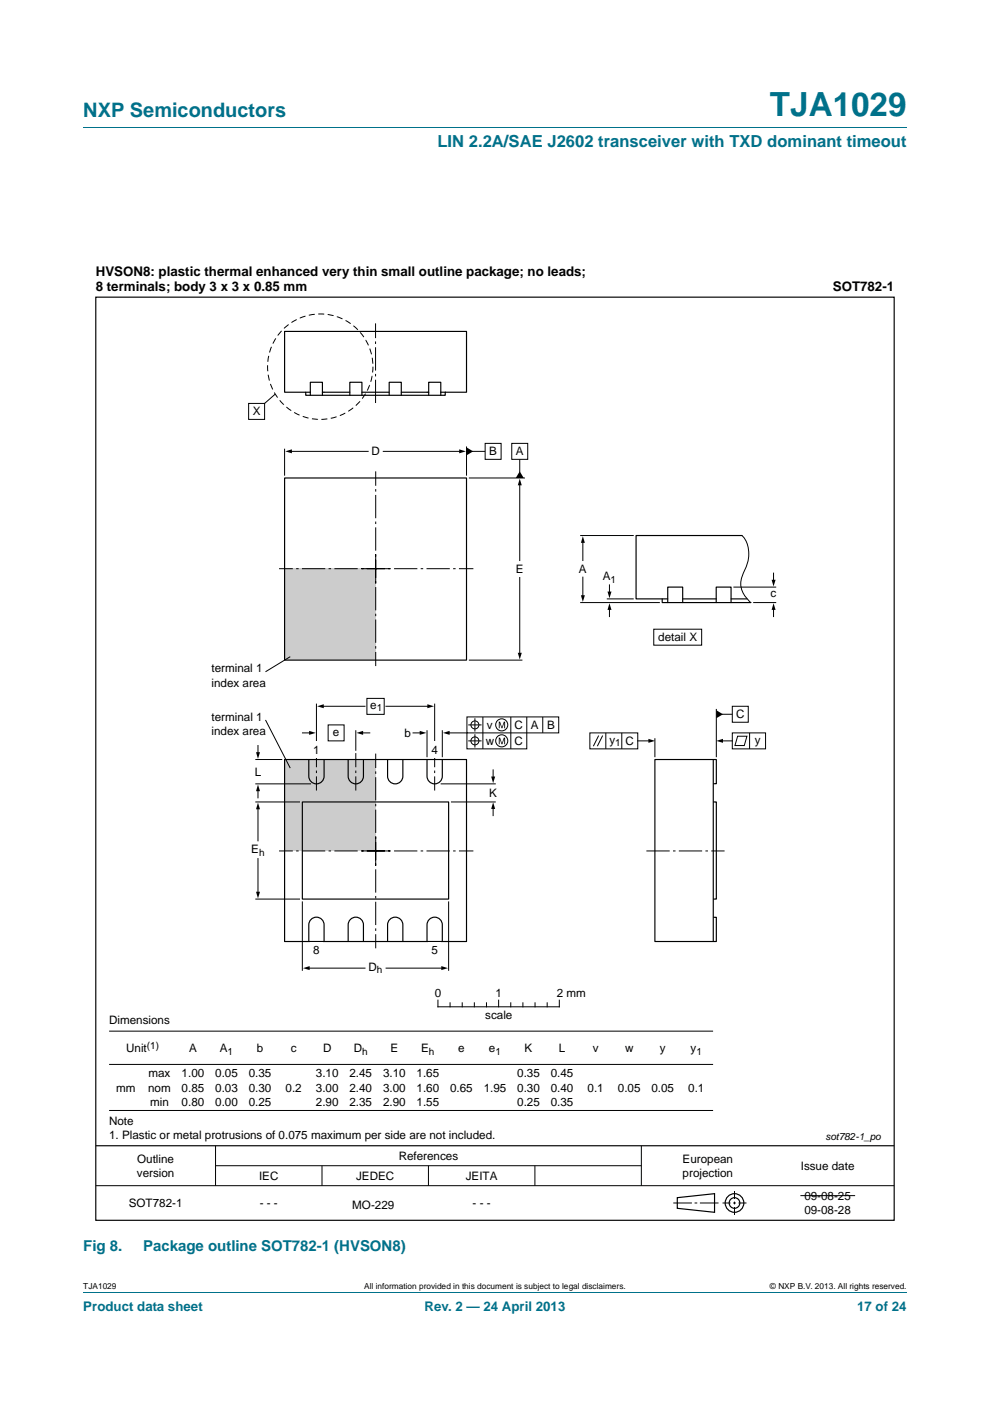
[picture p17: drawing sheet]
<svg xmlns="http://www.w3.org/2000/svg" width="210mm" height="297mm" viewBox="0 0 210 297" stroke-linecap="round" stroke-linejoin="round" font-family="sans-serif">
<defs><g id="words">
<text font-size="7" fill="#00718a" x="163.3" y="24.6">TJA1029</text>
<text font-size="4.2" fill="#00718a" x="17.7" y="24.9">NXP Semiconductors</text>
<text font-size="3.5" fill="#00718a" x="92.8" y="31.1">LIN 2.2A/SAE J2602 transceiver with TXD dominant timeout</text>
<g font-size="3.2" fill="#00718a">
<text x="17.7" y="265.2">Fig 8.</text>
<text x="30.4" y="265.2">Package outline SOT782-1 (HVSON8)</text>
</g>
<g font-size="2.8">
<text x="20.3" y="58.6">HVSON8: plastic thermal enhanced very thin small outline package; no leads;</text>
<text x="20.3" y="61.8">8 terminals; body 3 x 3 x 0.85 mm</text>
<text x="176.6" y="61.8">SOT782-1</text>
</g>
<g font-size="2.8" fill="#00718a">
<text x="17.7" y="277.9">Product data sheet</text>
<text x="90.1" y="277.9">Rev. 2 — 24 April 2013</text>
<text x="181.8" y="277.9">17 of 24</text>
</g>
<g font-size="2.5">
<text x="53.6" y="88.1">X</text>
<text x="78.8" y="96.6">D</text>
<text x="103.8" y="96.5">B</text>
<text x="109.4" y="96.5">A</text>
<text x="109.4" y="121.5">E</text>
<text x="122.8" y="121.5">A</text>
<text x="127.9" y="123">A</text>
<text x="163.5" y="126.6">c</text>
<text x="139.6" y="136">detail X</text>
<text x="44.9" y="142.6">terminal 1</text>
<text x="44.9" y="145.6">index area</text>
<text x="44.9" y="152.8">terminal 1</text>
<text x="44.9" y="155.8">index area</text>
<text x="78.5" y="150.3">e</text>
<text x="103.3" y="154.5">v</text>
<text x="109.1" y="154.5">C</text>
<text x="112.6" y="154.5">A</text>
<text x="116.1" y="154.5">B</text>
<text x="156.1" y="152.3">C</text>
<text x="66.4" y="159.8">1</text>
<text x="70.6" y="156">e</text>
<text x="85.8" y="156.3">b</text>
<text x="91.5" y="159.8">4</text>
<text x="103" y="157.9">w</text>
<text x="109.1" y="157.9">C</text>
<text x="129.3" y="157.6">y</text>
<text x="132.7" y="157.9">C</text>
<text x="160.1" y="157.6">y</text>
<text x="54" y="164.5">L</text>
<text x="103.8" y="169">K</text>
<text x="53.3" y="180.9">E</text>
<text x="66.4" y="202.3">8</text>
<text x="91.5" y="202.3">5</text>
<text x="78.2" y="205.9">D</text>
<text x="92.2" y="211.5">0</text>
<text x="105.1" y="211.5">1</text>
<text x="118.1" y="211.5">2 mm</text>
<text x="23.1" y="217.2">Dimensions</text>
<text x="102.9" y="216.1">scale</text>
<text x="26.8" y="223.1">Unit</text>
<text x="40.1" y="223.1">A</text>
<text x="46.6" y="223.1">A</text>
<text x="54.5" y="223.1">b</text>
<text x="61.7" y="223.1">c</text>
<text x="68.5" y="223.1">D</text>
<text x="75" y="223.1">D</text>
<text x="82.8" y="223.1">E</text>
<text x="89.3" y="223.1">E</text>
<text x="97.2" y="223.1">e</text>
<text x="103.7" y="223.1">e</text>
<text x="111.3" y="223.1">K</text>
<text x="118.5" y="223.1">L</text>
<text x="125.7" y="223.1">v</text>
<text x="132.6" y="223.1">w</text>
<text x="140" y="223.1">y</text>
<text x="146.5" y="223.1">y</text>
<text x="24.6" y="231.4">mm</text>
<text x="31.4" y="231.4">nom</text>
<text x="31.5" y="228.4">max</text>
<text x="38.5" y="228.4">1.00</text>
<text x="38.5" y="231.4">0.85</text>
<text x="45.6" y="228.4">0.05</text>
<text x="45.6" y="231.4">0.03</text>
<text x="52.8" y="228.4">0.35</text>
<text x="52.8" y="231.4">0.30</text>
<text x="60.6" y="231.4">0.2</text>
<text x="67" y="228.4">3.10</text>
<text x="67" y="231.4">3.00</text>
<text x="74.1" y="228.4">2.45</text>
<text x="74.1" y="231.4">2.40</text>
<text x="81.2" y="228.4">3.10</text>
<text x="81.2" y="231.4">3.00</text>
<text x="88.3" y="228.4">1.65</text>
<text x="88.3" y="231.4">1.60</text>
<text x="95.5" y="231.4">0.65</text>
<text x="102.6" y="231.4">1.95</text>
<text x="109.7" y="228.4">0.35</text>
<text x="109.7" y="231.4">0.30</text>
<text x="116.8" y="228.4">0.45</text>
<text x="116.8" y="231.4">0.40</text>
<text x="124.6" y="231.4">0.1</text>
<text x="131.1" y="231.4">0.05</text>
<text x="138.2" y="231.4">0.05</text>
<text x="146" y="231.4">0.1</text>
<text x="23.1" y="238.6">Note</text>
<text x="31.8" y="234.4">min</text>
<text x="38.5" y="234.4">0.80</text>
<text x="45.6" y="234.4">0.00</text>
<text x="52.8" y="234.4">0.25</text>
<text x="67" y="234.4">2.90</text>
<text x="74.1" y="234.4">2.35</text>
<text x="81.2" y="234.4">2.90</text>
<text x="88.3" y="234.4">1.55</text>
<text x="109.7" y="234.4">0.25</text>
<text x="116.8" y="234.4">0.35</text>
<text x="23.1" y="241.6">1. Plastic or metal protrusions of 0.075 maximum per side are not included.</text>
<text x="29" y="249.6">version</text>
<text x="29.1" y="246.6">Outline</text>
<text x="54.9" y="250.3">IEC</text>
<text x="75.5" y="250.3">JEDEC</text>
<text x="84.6" y="246">References</text>
<text x="98.8" y="250.3">JEITA</text>
<text x="144.8" y="246.6">European</text>
<text x="144.8" y="249.6">projection</text>
<text x="169.8" y="248">Issue date</text>
<text x="27.3" y="255.9">SOT782-1</text>
<text x="55.1" y="255.9">- - -</text>
<text x="74.7" y="256.3">MO-229</text>
<text x="100.2" y="255.9">- - -</text>
<text x="170.6" y="254.4">09-08-25</text>
<text x="170.6" y="257.4">09-08-28</text>
</g>
<g font-size="2.1">
<text x="129.5" y="123.5">1</text>
<text x="79.9" y="150.8">1</text>
<text x="130.5" y="158.1">1</text>
<text x="55" y="181.4">h</text>
<text x="79.9" y="206.4">h</text>
<text x="31.2" y="222.4">(1)</text>
<text x="48.3" y="223.6">1</text>
<text x="76.8" y="223.6">h</text>
<text x="91" y="223.6">h</text>
<text x="105.1" y="223.6">1</text>
<text x="147.7" y="223.6">1</text>
<text x="175.1" y="241.7">sot782-1_po</text>
</g>
<g font-size="1.8">
<text x="17.7" y="273.3">TJA1029</text>
<text x="77.3" y="273.3">All information provided in this document is subject to legal disclaimers.</text>
<text x="163.3" y="273.3">© NXP B.V. 2013. All rights reserved.</text>
</g>
</g></defs>
<path d="M17.7 27h174.6M17.7 273.9h174.6" fill="none" stroke="#00718a" stroke-width=".21"/>
<g fill="none" stroke="#000" stroke-width=".21">
<path d="M52.7 85.5h3.4v3.4h-3.4zM58.4 83.6l-2.3 1.9M61.6 95.7h16.5M81.3 95.7h16.4M100.1 95.7h2.8M102.9 94h3.4v3.4h-3.4zM108.5 94h3.4v3.4h-3.4zM110.2 97.4v2.8M110.2 102.6v16.2M123.1 113.5h11.3M123.6 114.8v4M157.4 113.6a6.4 6.4 0 0 1 .4 7.6 4.9 4.9 0 0 0 1.5 6.6"/>
<path d="M110.2 122.4v16.3M123.1 127.8h16.9M123.6 122.4v4.1M128.7 127h5.7M129.3 124v1.7M129.3 129v1.7M138.7 133.4h10.1v3.4h-10.1zM155.6 124.5h9M159.7 127.8h4.9M164.1 121.5v1.7M164.1 129v1.7M125.1 155.4h10.2v3.4h-10.2z"/>
<path d="M127 156l-1.1 2.2M127.8 156l-1.1 2.2M128.5 155.4v3.4M131.9 155.4v3.4M135.3 157.1h2.5M138.9 156.5v4M151.9 150.3v10.2M153.1 157.1h2.2M153.1 151.4h2.2M155.3 155.4h7.1v3.4h-7.1zM155.3 149.7h3.4v3.4h-3.4zM156.5 156.1h1.9l-.5 2h-2z"/>
<path d="M159 155.4v3.4M23.1 218.6h128.1M92.9 212.1v1.4h25.7v-1.4M95.5 212.6v.9M98 212.6v.9M100.6 212.6v.9M103.2 212.6v.9M105.8 212.1v1.4M108.3 212.6v.9M110.9 212.6v.9M113.5 212.6v.9M116.1 212.6v.9"/>
<path d="M23.1 225.7h128.1M23.1 235.4h128.1M20.3 251.4h169.4M45.7 242.9v8.5M45.7 247.2h90.3M68.3 247.2v4.2M90.9 247.2v4.2M113.5 247.2v4.2M136 242.9v8.5M142.8 255.1h4M147.3 255.1h.6M148.5 255.1h3.9"/>
<path d="M153.2 255.1h1.7M155.5 255.1h.6M155.8 252.5v1.7M155.8 254.8v.5M155.8 255.9v1.7M156.6 255.1h1.7M169.8 253.5h11.6"/>
</g>
<g fill="none" stroke="#000" stroke-width=".25">
<path d="M20.3 63h169.4v195.7h-169.4zM60.4 70.3h38.5v12.9h-4.5v.6h-29.6v-.6h-4.4zM64.8 83.2h1M65.8 83.2v.6M65.8 83.2v-2.2h2.6v2.2M68.4 83.2h5.8M68.4 83.2v.6M74.2 83.8v-2.8h2.6v2.8M76.8 83.2h5.7M82.5 83.8v-2.8h2.6v2.8M85.1 83.2h5.8M90.9 83.2v-2.2h2.6v2.2"/>
<path d="M90.9 83.2v.6M93.5 83.2h.9M93.5 83.2v.6M157.4 113.5h-22.5v13.5h6.7M140.5 127v.8h18.8M141.6 127.8v-3.3h3.2v3.3M144.8 127h7.1M151.9 127.8v-3.3h3.2v3.3M155.1 127h3.3M151.3 166.2h.6v-5.2h-13v38.6h13v-5.1h-.6M151.3 170h.6v20.6h-.6M151.3 161v38.6"/>
<path d="M20.3 242.9h169.4M143.7 253.9l7.9-.8v3.9l-7.9-.8z"/>
<circle cx="155.8" cy="255.1" r="1.98"/>
<circle cx="155.8" cy="255.1" r="1.13"/>
</g>
<circle cx="67.9" cy="77.7" r="11.2" fill="none" stroke="#000" stroke-width=".21" stroke-dasharray="1.2 .7 0 0" stroke-linecap="butt"/>
<path d="M79.7 85.4v-16.8M137.1 180.4h16.6" fill="none" stroke="#000" stroke-width=".21" stroke-dasharray="4.9 .7 .5 .7" stroke-linecap="butt"/>
<g fill="#000">
<path d="M60.5 95.7l1.4-.4v.8zM97.4 95.3l1.4 .4-1.4 .4zM98.9 94.9l1.5 .8-1.5 .8zM110.2 99.9l.9 1.4h-1.7zM110.2 101.5l.5 1.4h-.9zM123.6 113.7l.5 1.4h-.9zM109.8 138.4h.9l-.5 1.4zM123.2 126.2h.9l-.5 1.4zM129.3 127.9l.4 1.4h-.8zM128.9 125.4h.8l-.4 1.4zM164.1 127.9l.4 1.4h-.8zM163.7 122.9h.8l-.4 1.4z"/>
<path d="M137.5 156.6l1.4 .5-1.4 .4zM151.9 150.6l1.4 .8-1.4 .9zM151.9 157.1l1.4-.5v.9z"/>
</g>
<path d="M60.4 120.6h19.3v19.4h-19.3z" fill="#ccc"/>
<path d="M60.4 101.3h38.5v38.7h-38.5z" fill="none" stroke="#000" stroke-width=".25"/>
<path d="M79.7 117.6v23.6M76.7 120.6h23.7M79.7 123.6v-23.7M82.7 120.6h-23.5" fill="none" stroke="#000" stroke-width=".21" stroke-dasharray="4.9 .7 .5 .7" stroke-linecap="butt"/>
<g fill="none" stroke="#000" stroke-width=".21">
<path d="M60.4 95.1v5.7M98.9 94.7v6.1M99.4 101.3h11.9M61.6 139.2l-5.3 3.2M99.4 140h11.4M54.7 158.1v1.7M64.2 155.4h1.6M68.4 149.7h9M69.6 153.7h3.4v3.4h-3.4zM76.7 155.4h1.7M77.8 148.1h3.7v3.4h-3.7zM81.9 149.7h9"/>
<path d="M87.6 155.4h1.7M99 152h19.5v3.4h-19.5zM99.3 153.7h2.8M99.3 157.1h2.8M100.7 152.3v2.8M100.7 155.7v2.8M102.4 152v6.8M108.3 152v6.8M111.7 152v6.8h-12.7v-3.4h-3.9M115.1 152v3.4M54.7 167.5v1.7M54.7 171.3v7"/>
<path d="M104.6 163.2v1.7M104.6 171.2v1.7M54.7 182v7.4M65.4 205.3h12M81.9 205.3h12"/>
<circle cx="100.7" cy="157.1" r=".85"/>
<circle cx="100.7" cy="153.7" r=".85"/>
<circle cx="106.4" cy="153.7" r="1.28"/>
<circle cx="106.4" cy="157.1" r="1.28"/>
</g>
<g fill="#000">
<path d="M54.3 159.5h.9l-.5 1.4zM65.6 155l1.4 .4-1.4 .4zM67.3 149.7l1.4-.4v.9zM75.6 155.4l1.4-.4v.8zM89 155l1.4 .4-1.4 .4zM90.6 149.3l1.5 .4-1.5 .5zM94 155.4l1.4-.4v.8zM105.8 153h.3l.4 1.2 .4-1.2h.2v1.4h-.2l.1-1.2-.4 1.2h-.2l-.4-1.2v1.2h-.2zM105.8 156.4h.3l.4 1.2 .4-1.2h.2v1.4h-.2l.1-1.2-.4 1.2h-.2l-.4-1.2v1.2h-.2zM54.7 166.3l.5 1.4h-.9zM54.7 170.2l.5 1.4h-.9zM104.6 170.1l.4 1.4h-.8z"/>
<path d="M104.2 164.6h.8l-.4 1.5zM54.3 189.1h.9l-.5 1.4zM64.3 205.3l1.4-.5v.9zM93.6 204.8l1.4 .5-1.4 .4z"/>
</g>
<path d="M60.4 161h19.3v19.4h-19.3z" fill="#ccc"/>
<path d="M60.4 161h38.5v38.6h-38.5zM64.1 170h31.1v20.6h-31.1zM65.5 161v3.6a1.62 1.62 0 0 0 1.6 1.6 1.62 1.62 0 0 0 1.6-1.6v-3.6M73.8 161v3.6a1.62 1.62 0 0 0 1.7 1.6 1.62 1.62 0 0 0 1.6-1.6v-3.6M82.2 161v3.6a1.62 1.62 0 0 0 1.6 1.6 1.62 1.62 0 0 0 1.6-1.6v-3.6M90.6 161v3.6a1.62 1.62 0 0 0 1.6 1.6 1.62 1.62 0 0 0 1.6-1.6v-3.6M65.5 199.6v-3.5a1.62 1.62 0 0 1 1.6-1.6 1.62 1.62 0 0 1 1.6 1.6v3.5M73.8 199.6v-3.5a1.62 1.62 0 0 1 1.7-1.6 1.62 1.62 0 0 1 1.6 1.6v3.5M82.2 199.6v-3.5a1.62 1.62 0 0 1 1.6-1.6 1.62 1.62 0 0 1 1.6 1.6v3.5M90.6 199.6v-3.5a1.62 1.62 0 0 1 1.6-1.6 1.62 1.62 0 0 1 1.6 1.6v3.5" fill="none" stroke="#000" stroke-width=".25"/>
<path d="M79.7 177.4v23.7M76.7 180.4h23.7M79.7 183.5v-23.7M82.7 180.4h-23.5" fill="none" stroke="#000" stroke-width=".21" stroke-dasharray="4.9 .7 .5 .7" stroke-linecap="butt"/>
<g fill="none" stroke="#000" stroke-width=".21">
<path d="M67.1 149.2v10M75.5 154.8v4.4M90.6 154.8v5.7M92.2 149.2v10M93.8 154.8v5.7M54.2 170h9.4M54.2 161h5.7M54.2 166.2h11.8M93.5 166.2h11.7M95.6 170h9.6M54.2 190.6h9.4M64.1 191.1v14.7"/>
<path d="M95.2 191.1v14.7"/>
</g>
<path d="M67.1 159.7v7.9M75.5 159.7v7.9M92.2 159.7v7.9" fill="none" stroke="#000" stroke-width=".21" stroke-dasharray="3 .7 .5 .7" stroke-linecap="butt"/>
<g fill="#fff">
<path d="M65.8 157.3h2.6v3.4h-2.6z"/>
<path d="M90.9 157.3h2.6v3.4h-2.6z"/>
<path d="M65.8 199.8h2.6v3.5h-2.6z"/>
<path d="M90.9 199.8h2.6v3.5h-2.6z"/>
</g>
<path d="M56.3 152.6l5.3 10.3" fill="none" stroke="#000" stroke-width=".21"/>
<use href="#words"/>
</svg>
